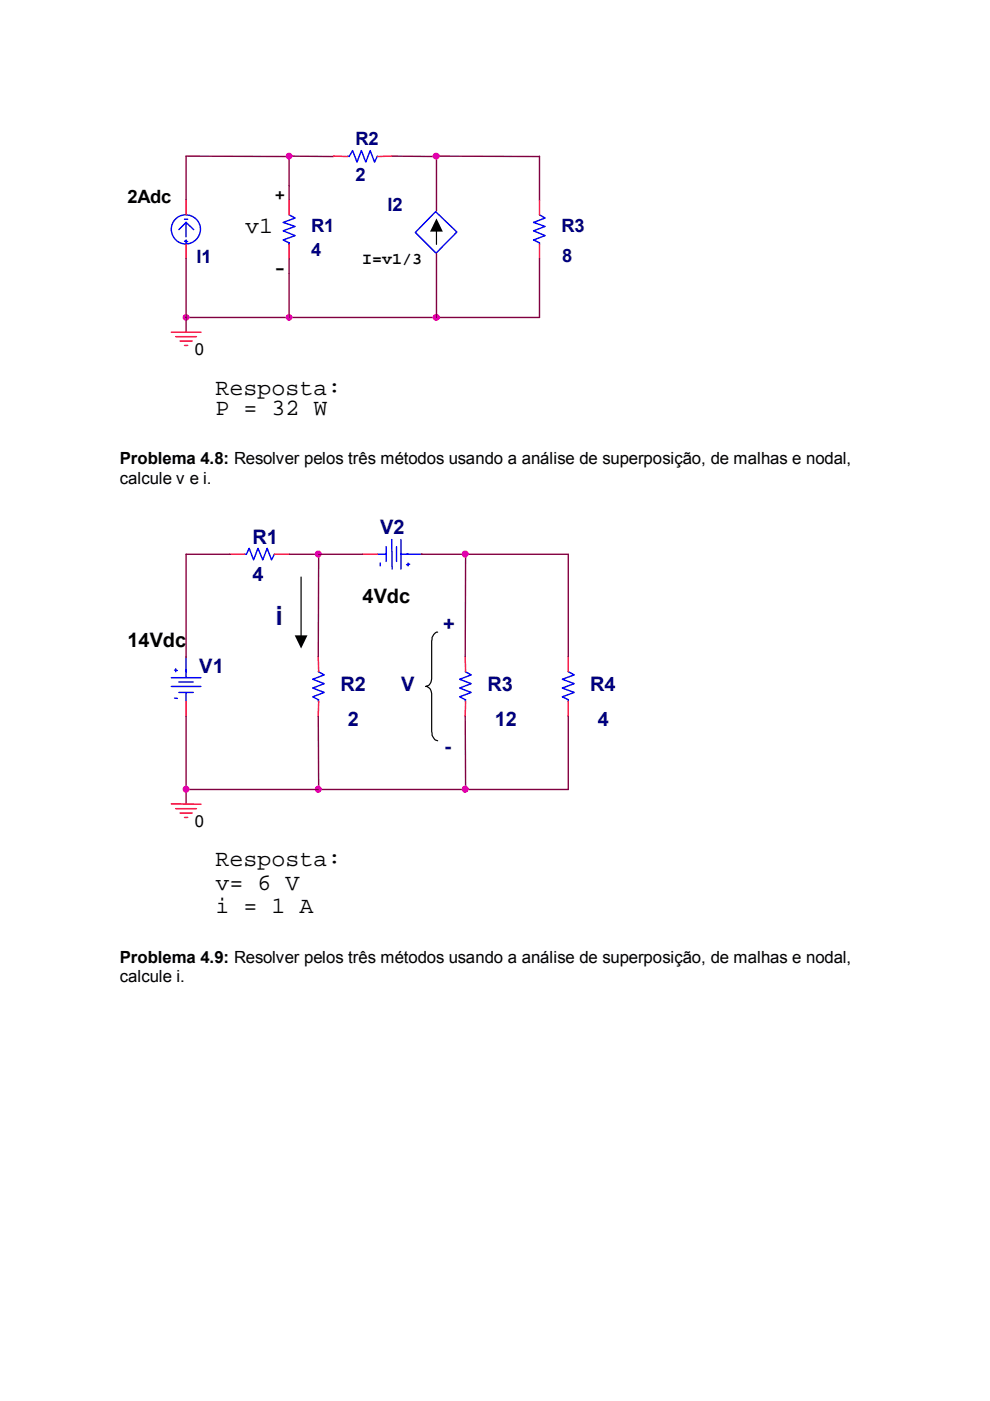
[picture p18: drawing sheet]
<svg xmlns="http://www.w3.org/2000/svg" width="210mm" height="297mm" viewBox="0 0 210 297" stroke-linecap="round" stroke-linejoin="round" font-family="sans-serif">
<defs><g id="words">
<text font-size="5.6" fill="#000080" x="58.4" y="132.6">i</text>
<g font-size="5">
<text x="45.7" y="183.6">Resposta:</text>
<text x="45.7" y="188.6">v= 6 V</text>
<text x="45.7" y="193.6">i = 1 A</text>
</g>
<g font-size="4.9">
<text x="52" y="49.4">v1</text>
<text x="45.7" y="83.7">Resposta:</text>
<text x="45.7" y="88">P = 32 W</text>
</g>
<g font-size="4.2" fill="#000080">
<text x="80.6" y="113.2">V2</text>
<text x="53.5" y="115.4">R1</text>
<text x="53.5" y="123.1">4</text>
<text x="94" y="133.7">+</text>
<text x="42.2" y="142.7">V1</text>
<text x="72.2" y="146.5">R2</text>
<text x="85.1" y="146.5">V</text>
<text x="103.4" y="146.5">R3</text>
<text x="125.1" y="146.5">R4</text>
<text x="73.7" y="154">2</text>
<text x="104.9" y="154">12</text>
<text x="126.7" y="154">4</text>
<text x="94.2" y="159.6">-</text>
</g>
<g font-size="4.2">
<text x="76.9" y="127.8">4Vdc</text>
<text x="27" y="137.2">14Vdc</text>
</g>
<g font-size="3.9" fill="#000080">
<text x="75.4" y="30.6">R2</text>
<text x="75.4" y="38.4">2</text>
<text x="82.1" y="44.7">I2</text>
<text x="66" y="49.3">R1</text>
<text x="119" y="49.3">R3</text>
<text x="41.7" y="55.8">I1</text>
<text x="66" y="54.4">4</text>
<text x="119.2" y="55.5">8</text>
</g>
<g font-size="3.9">
<text x="27" y="43.1">2Adc</text>
<text x="58.2" y="42.5">+</text>
<text x="58.2" y="58.1">-</text>
</g>
<g font-size="3.6">
<text x="25.4" y="98.5">Problema 4.8: Resolver pelos trÍs mÈtodos usando a an·lise de superposiÁ„o, de malhas e nodal,</text>
<text x="25.4" y="102.6">calcule v e i.</text>
<text x="25.4" y="204.1">Problema 4.9: Resolver pelos trÍs mÈtodos usando a an·lise de superposiÁ„o, de malhas e nodal,</text>
<text x="25.4" y="208.3">calcule i.</text>
</g>
<g font-size="3.5">
<text x="76.8" y="56">I=v1/3</text>
<text x="41.3" y="75.4">0</text>
<text x="41.3" y="175.3">0</text>
</g>
</g></defs>
<g fill="none" stroke="#800040" stroke-width=".3">
<path d="M61.3 33.2l-21.8-.1v9.3M70.7 33.2l-9.4-.1v9.3M83.1 33.1l9.4 .1M114.4 33.1v9.3M114.4 33.2l-21.9-.1v11.6M39.5 54.9v15.5M61.3 54.9v12.4M92.5 53.8v13.5M114.4 54.9v12.4h-74.9M48.8 117.5h-9.3v21.8M61.3 117.5h15.6M67.6 117.5l-.1 21.8"/>
<path d="M89.3 117.5h31.2v21.8M98.7 117.5l-.1 21.8M39.5 151.8v18.6M67.5 151.8l.1 15.6M98.6 151.8l.1 15.6M120.5 151.8v15.6h-81"/>
</g>
<g fill="none" stroke="#00f" stroke-width=".3">
<path d="M73.7 33.1l.4 .1M74.1 33.1l.7-1.2 .9 2.5 .9-2.5 1 2.5 .9-2.5 .9 2.5 .6-1.3M39.1 46.5h.7M39.1 51.1l.7 .1M39.5 47.2v3M39.5 50.9v.6M39.5 47.2l-1.6 1.5M39.5 47.2l1.6 1.5M61.3 45.6l1.3 .6-2.6 1 2.6 .8-2.6 .9 2.6 1.1-2.6 .9 1.3 .6v.3M92.4 44.9l4.5 4.3-4.4 4.5-4.4-4.4zM114.4 45.6l1.2 .6-2.5 1 2.5 .8-2.5 .9 2.5 1.1-2.5 .9 1.3 .6v.3M51.9 117.5h.3l.6-1.3 1 2.5 .9-2.5 1 2.5 .9-2.5 1 2.5 .6-1.2"/>
<path d="M80 117.5h1.9M80.6 119.4v.6M81.9 115.9v3.1M83.1 114.4v6.2M84.1 115.9v3.1M85 117.5h4.3M85 114.4v6.2M86.5 119.4v.6M86.9 119.6l-.7 .1M39.5 139.3v4.4M36.3 145.5h6.3M36.3 143.7h6.3"/>
<path d="M37 142.1l.6 .1M37 148l.6 .1M37.3 141.8v.6M37.9 144.6h3.1M37.9 146.8h3.1M39.5 146.8v1.9M67.5 142.4l1.2 .7-2.4 .9 2.4 .9-2.4 1 2.4 .9-2.4 .9 1.2 .6M67.6 148.3l-.1 .4M98.6 142.4l1.3 .7-2.4 .9 2.4 .9-2.4 1 2.4 .9-2.4 .9 1.1 .6M98.7 148.3l-.1 .4M120.5 142.4l1.3 .7-2.6 .9 2.6 .9-2.6 1 2.6 .9-2.6 .9 1.3 .6v.4"/>
<circle cx="39.4" cy="48.6" r="3.1"/>
</g>
<g fill="none" stroke="#f00" stroke-width=".3">
<path d="M70.7 33.1l3 .1M83.1 33.1l-3.1 .1M39.5 42.4v3.2M39.5 51.8v3.1M61.3 42.4v3.2M61.3 51.8v3.1M114.4 42.4v3.2M114.4 51.8v3.1M36.3 70.4h6.3M37.3 71.4h4.4M38.2 72.3h2.5M39.1 73.2h.7"/>
<path d="M48.8 117.5h3.1M58.2 117.5h3.1M76.9 117.5h3.1M89.3 117.5h.1M39.5 139.3v.1M67.5 139.3l.1 3.1M98.6 139.3l.1 3.1M120.5 139.3v3.1M39.5 148.7v3.1M67.6 148.7l-.1 3.1M98.7 148.7l-.1 3.1M120.5 148.7v3.1"/>
<path d="M36.3 170.4l6.3 .1M37.3 171.4h4.4M38.2 172.4h2.5M39.1 173.3h.7"/>
</g>
<g fill="#f0f" stroke="#f0f" stroke-width=".3">
<circle cx="39.5" cy="67.3" r=".59"/>
<circle cx="61.3" cy="67.3" r=".59"/>
<circle cx="92.5" cy="67.3" r=".62"/>
<circle cx="61.3" cy="33.1" r=".59"/>
<circle cx="92.5" cy="33.1" r=".62"/>
<circle cx="67.5" cy="167.3" r=".61"/>
<circle cx="67.5" cy="117.5" r=".61"/>
<circle cx="98.6" cy="167.3" r=".61"/>
<circle cx="39.4" cy="167.3" r=".61"/>
<circle cx="98.6" cy="117.5" r=".61"/>
</g>
<path d="M92.5 48.9v2.9M63.8 122.3v12.5M92.8 134a1.7 1.7 0 0 0-1.3 1.9v8a1.6 1.6 0 0 1-1.2 1.6 1.46 1.46 0 0 1 1.2 1.6v8a1.92 1.92 0 0 0 1.3 2" fill="none" stroke="#000" stroke-width=".25"/>
<path d="M92.5 46.3l1.4 2.8h-2.7zM62.5 134.7h2.7l-1.4 2.8z" fill="#000"/>
<use href="#words"/>
</svg>
